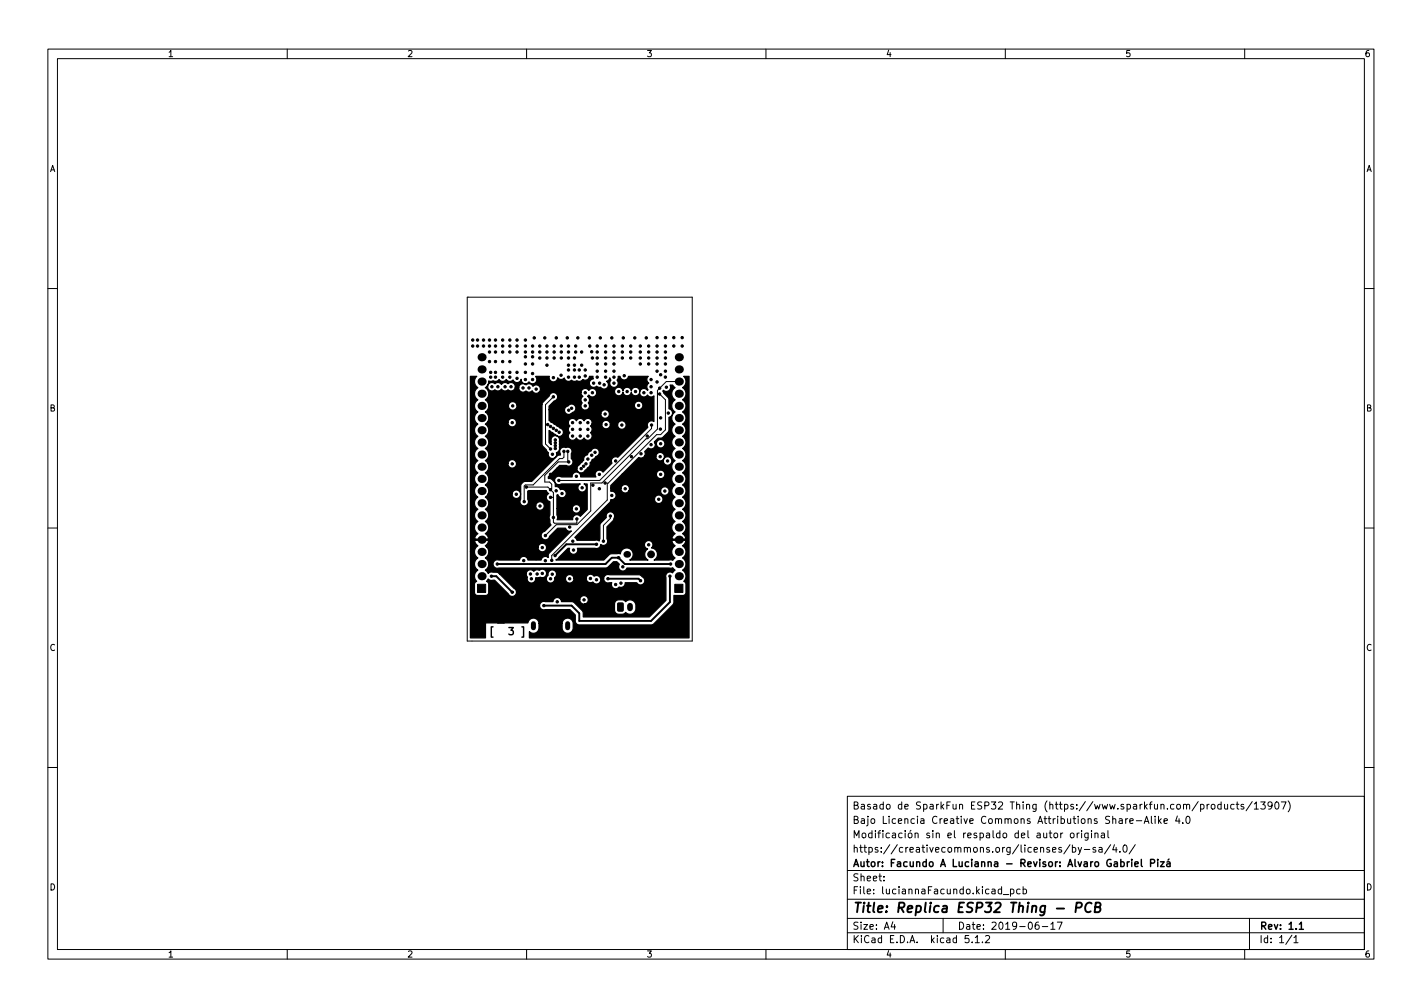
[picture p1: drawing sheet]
<svg xmlns="http://www.w3.org/2000/svg" width="297mm" height="210mm" viewBox="0 0 297 210" stroke-linecap="round" stroke-linejoin="round" font-family="sans-serif">
<defs><g id="words">
<text font-size="2.8" x="178" y="190.6">Title: Replica ESP32 Thing - PCB</text>
<g font-size="2.1">
<text x="102.4" y="132.6">[</text>
<text x="106.2" y="132.6">3</text>
<text x="109" y="132.6">]</text>
<text x="178" y="172">Bajo Licencia Creative Commons Attributions Share-Alike 4.0</text>
<text x="178" y="169">Basado de SparkFun ESP32 Thing (https://www.sparkfun.com/products/13907)</text>
<text x="178" y="178">https://creativecommons.org/licenses/by-sa/4.0/</text>
<text x="178" y="175">Modificación sin el respaldo del autor original</text>
<text x="178" y="184">Sheet:</text>
<text x="178" y="181">Autor: Facundo A Lucianna - Revisor: Alvaro Gabriel Pizá</text>
<text x="178" y="186.7">File: luciannaFacundo.kicad_pcb</text>
<text x="178" y="196.9">KiCad E.D.A. kicad 5.1.2</text>
<text x="178" y="194.1">Size: A4</text>
<text x="200" y="194.1">Date: 2019-06-17</text>
<text x="263" y="194.1">Rev: 1.1</text>
<text x="263" y="196.9">Id: 1/1</text>
</g>
<g font-size="1.8">
<text x="35" y="11.9">1</text>
<text x="85" y="11.9">2</text>
<text x="135" y="11.9">3</text>
<text x="185" y="11.9">4</text>
<text x="235" y="11.9">5</text>
<text x="285" y="11.9">6</text>
<text x="10.3" y="35.9">A</text>
<text x="285.3" y="35.9">A</text>
<text x="10.3" y="85.9">B</text>
<text x="285.3" y="85.9">B</text>
<text x="10.3" y="135.9">C</text>
<text x="285.3" y="135.9">C</text>
<text x="10.3" y="185.9">D</text>
<text x="285.3" y="185.9">D</text>
<text x="35" y="199.9">1</text>
<text x="85" y="199.9">2</text>
<text x="135" y="199.9">3</text>
<text x="185" y="199.9">4</text>
<text x="235" y="199.9">5</text>
<text x="285" y="199.9">6</text>
</g>
</g></defs>
<g fill="none" stroke="#000" stroke-width=".21">
<path d="M10 10.2h277v190.1h-277zM12 12.2h273v186.1h-273zM60 10.2v2M110 10.2v2M160 10.2v2M210 10.2v2M260 10.2v2M10 60.2h2M97.6 62h47v71.8h-47zM141.8 79.7h-2.6l-1.9 1.8v8.1l-2 2h-.3l-9.3 9.2h-2.3v5.9l-2.9 2.8h-4.3l-2.3 2.3M285 60.2h2M115.6 82.8l-1.7 1.7v8.2l1.1 1"/>
<path d="M117.8 94.2v1.2l-.3 .3h-.6l-5.5 5.5h-1.7l-.2 .3v3.2M118.6 94.2v2l.2 .2h-2.2l-2.8 2.8v1.4h1l.4 .5v.9l-.2 .2M136.1 88.7v.8l-10.8 10.8h-8.6M137.8 82.3l1.2 1.2v6.2l-1 1h-.8l-10.2 10.2h-.2v3.5l-11.6 11.6v1M10 110.2h2M109.9 101.7h4.6l1.1 1.1v6.2l.2 .2h4.6l.1-.9M115 103.8h.6M115.2 117h.1M127.5 107.7h.1M127.5 107.7v.5l-1.4 1.5v3.3M285 110.2h2M133.8 121.2h.1"/>
<path d="M10 160.2h2M177 166.3h108v32h-108zM220.3 174l.3-.1 .3 .3v.4l-.3 .3h-.3l-.2-.3zM221.6 173.9v1M222 173.9l-.4 .3M223.5 176.4l-1.3 1.9M223.7 174l.4-.1 .3 .3v.4l-.3 .3h-.4l-.1-.3zM224 177l.4-.1 .3 .3-.1 .7h-.6M224 176.4v1.5M225 173.9v1M225.2 176.9l.4 1M225.4 173.9l-.4 .3"/>
<path d="M225.9 176.9l-.5 1.4-.2 .1M225.9 173.4v.2M225.9 173.9v1M226.5 177.4h1.1M227.3 173.9v1.2l-.3 .3h-.4M227.3 174l-.4-.1-.3 .3 .1 .7h.6M228 173.4v.2M228 173.9v1M228.7 174.1l.2-.2 .4 .1 .1 .9M228.7 173.9v1M228.9 177l-.4-.1-.2 .2 .1 .3 .5 .1v.4h-.6M229.6 177h.5l.1 .9"/>
<path d="M230.1 174h.5l.1 .9M230.2 177.3l-.5 .1-.2 .2 .2 .3h.5M230.7 174.3l-.5 .1-.2 .2 .2 .3h.5M231.4 173.4v1.3l.2 .2M232 176.4l-1.3 1.9M232.8 176.4l-.4 1h1M233.1 176.9v1M233.9 177.8v.1M234.7 176.6l.2-.2a.8 .8 0 0 1 .6 .8 .8 .8 0 0 1-.6 .7l-.2-.1-.1-.4zM235.6 170.9l-.5 .3M236 171.4l.7-.1-.1-.3-.4-.1-.2 .2 .1 .8h.5M237.1 176.4l-1.2 1.9"/>
<path d="M237.4 171.4h1.1M239 171.9l.5-1.5 .5 1.5M239.1 171.5h.8M240.5 170.4v1.3l.2 .2M241.3 170.4v.2M241.3 170.9v1M242 170.4v1.5M242.1 171.4l.5 .5M242.6 170.9l-.6 .6M243.1 171.4l.8-.1-.1-.3-.4-.1-.3 .2 .1 .8h.6M245.9 170.4l-.3 1h.9M246.3 170.9v1"/>
<path d="M247.1 171.8v.1M247.9 170.6l.2-.2a.8 .8 0 0 1 .5 .8 .8 .8 0 0 1-.5 .7l-.2-.1-.2-.4zM252.1 167.9v1M252.6 167.9l-.5 .3M253.1 168l.4-.1 .3 .3v.4l-.3 .3h-.4l-.1-.3zM255.1 168l-.5-.1-.2 .3 .1 .7h.6M255.1 167.4v1.5M255.8 167.9l.1 1h.3l.2-.1M256.4 167.9v1M257.8 168l-.4-.1-.3 .3 .1 .7h.6M258.2 167.9h.6M258.4 167.4v1.3l.4 .2"/>
<path d="M259.8 168l-.4-.1-.2 .2 .1 .3 .5 .1v.4h-.6M261.6 167.4l-1.3 1.9M262 167.9l.4-.5v1.5M262 168.9h.9M263.4 167.4h.9l-.5 .6 .4 .1v.7l-.2 .1-.6-.1M265.7 168.1l-.3 .3h-.3l-.2-.3 .1-.6 .4-.1 .2 .2a.99 .99 0 0 1-.3 1.3h-.3M266.4 167.6l.2-.2a.8 .8 0 0 1 .6 .8 .8 .8 0 0 1-.6 .7l-.2-.1-.1-.4zM267.6 167.4h1l-.6 1.5M269.1 167.2a1.72 1.72 0 0 1 0 2.3M285 160.2h2M60 198.3v2M110 198.3v2"/>
<path d="M160 198.3v2M177 194.8h108M177 191.8h108M177 187.8h108M177 181.8h108M184.6 183.8v.1M184.6 183v.1M186.5 192.5l-.4 1h1M186.9 193v1M197 191.8v3M202.4 195.3h-.8v.7l.2-.1 .5 .1 .1 .2v.5l-.3 .1-.5-.1M203.1 196.7v.1"/>
<path d="M203.7 195.8l.4-.5v1.5M203.7 196.8h.9M205.2 196.7v.1M205.9 195.5l.5-.2 .3 .5-.9 1h.9M209.2 185.7l-.4-.1-.3 .3 .1 .7h.6M209.2 185.1v1.5M209.6 186.8h1.1M210 198.3v2M211.1 185.7l.4-.1 .3 .3-.2 .7h-.5M211.1 185.6v1.5M213.1 185.7l-.5-.1-.2 .3 .1 .7h.6M213.7 185.7l.4-.1 .3 .3-.1 .7h-.6"/>
<path d="M213.7 185.1v1.5M216.9 192.5l-.4 .1a1.01 1.01 0 0 0 0 1.4l.5-.1 .1-.5-.3-.3-.4 .1-.2 .2M217.7 193.5h1.2M219.5 193l.4-.5v1.5M219.5 194h.9M220.9 192.5h1l-.7 1.5M260 198.3v2M261 191.8v6.5M269.9 195.3l-1.3 1.9M270.3 195.8l.4-.5v1.5M270.3 196.8h.8"/>
</g>
<g fill="none" stroke="#000" stroke-width=".3">
<path d="M235.9 179.9l-.4 .3M236.4 179.4v.2M236.4 179.9v1M238.4 179.4v1.3l.2 .2M241.8 179.4v.2M241.8 179.9v1M242.4 179.9h.8l-.8 1h.8M244.2 179.4l-.2 .2M237.1 180.4l.7-.1-.1-.3-.4-.1-.2 .2v.8h.6M240.3 180.2l.8-.1 .1-.2-.1-.3-.8-.2v1.5M243.8 180h.5l.1 .9M244.4 180.3l-.5 .1-.2 .2 .2 .3h.5"/>
<path d="M271.4 193l.4-.5v1.5M271.4 194h.9"/>
</g>
<path d="M103.9 117.8h22.6l1.3-1.4h1.4l1.3 1.4h9.6M124.6 113.6h-6.3l-2.4 2.4M102.7 120.3h1l3.3 3.3M127 120.8h6.4l.4 .4M139.9 120.3v5.4l-3.9 3.9h-15v-1.6l-1.6-1.6h-5.8M224.8 189.5h.7l.3-.2a.51 .51 0 0 0-.1-.8h-.8l-.2 2M228 188.7a.88 .88 0 0 0-1-.1 .88 .88 0 0 0-.3 1 .69 .69 0 0 0 .3 .8 .69 .69 0 0 0 .8-.1M228.8 189.4h.7l.3-.2 .1-.4-.1-.2-.9-.1-.2 2h.7l.3-.2a.53 .53 0 0 0 0-.8l-.2-.1" fill="none" stroke="#000" stroke-width=".4"/>
<g fill="#000" stroke="#000" stroke-width=".21">
<path d="M99.8 122h1.6v1.7h-1.6zM129.1 125.9l1.1 .1-.1 1.6-1.1-.1zM140.9 122h1.7v1.7h-1.7z"/>
<circle cx="98.7" cy="71" r=".25"/>
<circle cx="98.7" cy="72.2" r=".25"/>
<circle cx="99.7" cy="71" r=".25"/>
<circle cx="99.7" cy="72.2" r=".25"/>
<circle cx="101" cy="71" r=".25"/>
<circle cx="101" cy="72.2" r=".25"/>
<circle cx="102.2" cy="75.5" r=".25"/>
<circle cx="102.2" cy="73.5" r=".25"/>
<circle cx="102.2" cy="71" r=".25"/>
<circle cx="102.3" cy="72.2" r=".25"/>
<circle cx="102.5" cy="78.7" r=".25"/>
<circle cx="102.5" cy="77.7" r=".25"/>
<circle cx="103.5" cy="78.7" r=".25"/>
<circle cx="103.5" cy="75.5" r=".25"/>
<circle cx="103.5" cy="73.5" r=".25"/>
<circle cx="103.5" cy="77.7" r=".25"/>
<circle cx="103.5" cy="71" r=".25"/>
<circle cx="103.5" cy="72.2" r=".25"/>
<circle cx="105" cy="78.7" r=".25"/>
<circle cx="105" cy="75.5" r=".25"/>
<circle cx="105" cy="73.5" r=".25"/>
<circle cx="105" cy="77.7" r=".25"/>
<circle cx="105" cy="71" r=".25"/>
<circle cx="105" cy="72.2" r=".25"/>
<circle cx="106.5" cy="78.7" r=".25"/>
<circle cx="106.5" cy="75.5" r=".25"/>
<circle cx="106.5" cy="73.5" r=".25"/>
<circle cx="106.5" cy="77.7" r=".25"/>
<circle cx="106.5" cy="71" r=".25"/>
<circle cx="106.5" cy="72.2" r=".25"/>
<circle cx="108" cy="73.5" r=".25"/>
<circle cx="108" cy="77.7" r=".25"/>
<circle cx="108" cy="79" r=".25"/>
<circle cx="108" cy="71" r=".25"/>
<circle cx="108" cy="72.2" r=".25"/>
<circle cx="109.7" cy="73.5" r=".25"/>
<circle cx="109.7" cy="77.7" r=".25"/>
<circle cx="109.7" cy="74.5" r=".25"/>
<circle cx="109.7" cy="71" r=".25"/>
<circle cx="109.7" cy="76" r=".25"/>
<circle cx="109.7" cy="72.2" r=".25"/>
<circle cx="109.7" cy="79.2" r=".25"/>
<circle cx="111.2" cy="73.5" r=".25"/>
<circle cx="111.2" cy="74.5" r=".25"/>
<circle cx="111.2" cy="78" r=".25"/>
<circle cx="111.2" cy="76" r=".25"/>
<circle cx="111.3" cy="72.2" r=".25"/>
<circle cx="111.3" cy="79.2" r=".25"/>
<circle cx="111.6" cy="70.5" r=".25"/>
<circle cx="112.7" cy="74.7" r=".25"/>
<circle cx="112.7" cy="73.5" r=".25"/>
<circle cx="112.7" cy="72.2" r=".25"/>
<circle cx="113.8" cy="70.5" r=".25"/>
<circle cx="114.2" cy="74.7" r=".25"/>
<circle cx="114.2" cy="73.5" r=".25"/>
<circle cx="114.3" cy="76.2" r=".25"/>
<circle cx="114.3" cy="72.2" r=".25"/>
<circle cx="115.6" cy="78.8" r=".25"/>
<circle cx="115.7" cy="74.7" r=".25"/>
<circle cx="115.7" cy="73.5" r=".25"/>
<circle cx="115.7" cy="72.2" r=".25"/>
<circle cx="116.2" cy="70.5" r=".25"/>
<circle cx="117.2" cy="78.3" r=".25"/>
<circle cx="117.2" cy="74.7" r=".25"/>
<circle cx="117.2" cy="73.5" r=".25"/>
<circle cx="117.3" cy="72.2" r=".25"/>
<circle cx="118.5" cy="70.5" r=".25"/>
<circle cx="118.7" cy="78.7" r=".25"/>
<circle cx="118.7" cy="74.7" r=".25"/>
<circle cx="118.7" cy="73.5" r=".25"/>
<circle cx="118.7" cy="76.2" r=".25"/>
<circle cx="118.7" cy="77.2" r=".25"/>
<circle cx="118.7" cy="72.2" r=".25"/>
<circle cx="120" cy="78.7" r=".25"/>
<circle cx="120" cy="74.7" r=".25"/>
<circle cx="120" cy="76.2" r=".25"/>
<circle cx="120" cy="77.2" r=".25"/>
<circle cx="120.2" cy="73.5" r=".25"/>
<circle cx="120.2" cy="72.2" r=".25"/>
<circle cx="120.7" cy="70.5" r=".25"/>
<circle cx="121" cy="78.7" r=".25"/>
<circle cx="121" cy="77.2" r=".25"/>
<circle cx="121.5" cy="73.5" r=".25"/>
<circle cx="121.5" cy="76.2" r=".25"/>
<circle cx="122.2" cy="78.5" r=".25"/>
<circle cx="122.2" cy="77.2" r=".25"/>
<circle cx="123.1" cy="70.5" r=".25"/>
<circle cx="123.2" cy="72.2" r=".25"/>
<circle cx="123.6" cy="73.4" r=".25"/>
<circle cx="123.7" cy="74.7" r=".25"/>
<circle cx="124" cy="80" r=".25"/>
<circle cx="124.7" cy="78.7" r=".25"/>
<circle cx="124.7" cy="77.5" r=".25"/>
<circle cx="124.7" cy="74.7" r=".25"/>
<circle cx="124.7" cy="73.5" r=".25"/>
<circle cx="124.7" cy="76" r=".25"/>
<circle cx="124.7" cy="72.2" r=".25"/>
<circle cx="125.2" cy="80" r=".25"/>
<circle cx="125.4" cy="70.5" r=".25"/>
<circle cx="126.5" cy="78.7" r=".25"/>
<circle cx="126.5" cy="77.5" r=".25"/>
<circle cx="126.5" cy="74.7" r=".25"/>
<circle cx="126.5" cy="73.5" r=".25"/>
<circle cx="126.5" cy="76" r=".25"/>
<circle cx="126.5" cy="72.2" r=".25"/>
<circle cx="127.8" cy="70.5" r=".25"/>
<circle cx="128.2" cy="78.7" r=".25"/>
<circle cx="128.2" cy="74.7" r=".25"/>
<circle cx="128.2" cy="77.5" r=".25"/>
<circle cx="128.2" cy="73.5" r=".25"/>
<circle cx="128.2" cy="80" r=".25"/>
<circle cx="128.2" cy="76" r=".25"/>
<circle cx="128.3" cy="72.2" r=".25"/>
<circle cx="130" cy="74.7" r=".25"/>
<circle cx="130" cy="73.5" r=".25"/>
<circle cx="130" cy="72.2" r=".25"/>
<circle cx="130.2" cy="70.5" r=".25"/>
<circle cx="130.4" cy="78.4" r=".25"/>
<circle cx="131.8" cy="74.7" r=".25"/>
<circle cx="131.8" cy="73.5" r=".25"/>
<circle cx="131.8" cy="72.2" r=".25"/>
<circle cx="132.6" cy="70.5" r=".25"/>
<circle cx="133.8" cy="74.7" r=".25"/>
<circle cx="133.8" cy="73.5" r=".25"/>
<circle cx="133.8" cy="76" r=".25"/>
<circle cx="133.8" cy="72.2" r=".25"/>
<circle cx="135" cy="70.5" r=".25"/>
<circle cx="135.5" cy="74.7" r=".25"/>
<circle cx="135.5" cy="73.5" r=".25"/>
<circle cx="135.5" cy="76" r=".25"/>
<circle cx="135.5" cy="72.2" r=".25"/>
<circle cx="136" cy="79.2" r=".25"/>
<circle cx="137.2" cy="70.5" r=".25"/>
<circle cx="137.2" cy="77.5" r=".25"/>
<circle cx="137.2" cy="79.7" r=".25"/>
<circle cx="137.2" cy="74.7" r=".25"/>
<circle cx="137.2" cy="73.5" r=".25"/>
<circle cx="137.2" cy="76" r=".25"/>
<circle cx="137.2" cy="72.2" r=".25"/>
<circle cx="138" cy="78.2" r=".25"/>
<circle cx="139" cy="78.7" r=".25"/>
<circle cx="139" cy="70.5" r=".25"/>
<circle cx="139" cy="77.5" r=".25"/>
<circle cx="139" cy="74.7" r=".25"/>
<circle cx="139" cy="73.5" r=".25"/>
<circle cx="139" cy="76" r=".25"/>
<circle cx="139" cy="72.2" r=".25"/>
<circle cx="140.8" cy="70.5" r=".25"/>
<circle cx="140.8" cy="72.2" r=".25"/>
<circle cx="142.5" cy="70.5" r=".25"/>
<circle cx="142.5" cy="72.2" r=".25"/>
<circle cx="102.7" cy="80.7" r=".25"/>
<circle cx="104" cy="80.7" r=".25"/>
<circle cx="105.5" cy="80.7" r=".25"/>
<circle cx="106.7" cy="80.7" r=".25"/>
<circle cx="107" cy="96.8" r=".25"/>
<circle cx="107" cy="98.4" r=".25"/>
<circle cx="107" cy="88.2" r=".25"/>
<circle cx="107.1" cy="84.7" r=".25"/>
<circle cx="109.2" cy="81" r=".25"/>
<circle cx="110.5" cy="81" r=".25"/>
<circle cx="111.2" cy="89.6" r=".25"/>
<circle cx="112" cy="81.2" r=".25"/>
<circle cx="113.8" cy="80.4" r=".25"/>
<circle cx="114.4" cy="88.6" r=".25"/>
<circle cx="115" cy="93.7" r=".25"/>
<circle cx="115" cy="99" r=".25"/>
<circle cx="115" cy="89" r=".25"/>
<circle cx="115.4" cy="94.8" r=".25"/>
<circle cx="115.6" cy="82.8" r=".25"/>
<circle cx="115.6" cy="89.4" r=".25"/>
<circle cx="116" cy="91.8" r=".25"/>
<circle cx="116" cy="92.4" r=".25"/>
<circle cx="116" cy="93" r=".25"/>
<circle cx="116" cy="93.6" r=".25"/>
<circle cx="116.2" cy="89.8" r=".25"/>
<circle cx="116.8" cy="90.2" r=".25"/>
<circle cx="117.8" cy="94.2" r=".25"/>
<circle cx="118.4" cy="82.8" r=".25"/>
<circle cx="118.6" cy="94.2" r=".25"/>
<circle cx="118.8" cy="96.4" r=".25"/>
<circle cx="118.8" cy="85.6" r=".25"/>
<circle cx="119.4" cy="85.2" r=".25"/>
<circle cx="119.6" cy="91" r=".25"/>
<circle cx="119.6" cy="88.2" r=".25"/>
<circle cx="119.6" cy="89.6" r=".25"/>
<circle cx="120.4" cy="99.4" r=".25"/>
<circle cx="121.2" cy="91" r=".25"/>
<circle cx="121.2" cy="88.2" r=".25"/>
<circle cx="121.2" cy="89.6" r=".25"/>
<circle cx="121.4" cy="97.8" r=".25"/>
<circle cx="121.9" cy="97.3" r=".25"/>
<circle cx="122.2" cy="84.7" r=".25"/>
<circle cx="122.2" cy="83.5" r=".25"/>
<circle cx="122.2" cy="82" r=".25"/>
<circle cx="122.4" cy="85.9" r=".25"/>
<circle cx="122.4" cy="96.8" r=".25"/>
<circle cx="122.8" cy="95.8" r=".25"/>
<circle cx="122.8" cy="91" r=".25"/>
<circle cx="122.8" cy="89.6" r=".25"/>
<circle cx="122.8" cy="88.2" r=".25"/>
<circle cx="123.6" cy="95" r=".25"/>
<circle cx="123.7" cy="82" r=".25"/>
<circle cx="123.8" cy="85.8" r=".25"/>
<circle cx="124.3" cy="94.4" r=".25"/>
<circle cx="125.2" cy="88.4" r=".25"/>
<circle cx="125.2" cy="99" r=".25"/>
<circle cx="125.4" cy="83.8" r=".25"/>
<circle cx="126.2" cy="80.3" r=".25"/>
<circle cx="126.4" cy="86.4" r=".25"/>
<circle cx="126.6" cy="88.6" r=".25"/>
<circle cx="127.2" cy="94.1" r=".25"/>
<circle cx="127.6" cy="89.4" r=".25"/>
<circle cx="127.6" cy="81.6" r=".25"/>
<circle cx="128.6" cy="96.2" r=".25"/>
<circle cx="129.2" cy="81.7" r=".25"/>
<circle cx="129.9" cy="88.7" r=".25"/>
<circle cx="131" cy="81.7" r=".25"/>
<circle cx="131.9" cy="95.3" r=".25"/>
<circle cx="132.8" cy="81.7" r=".25"/>
<circle cx="133.4" cy="84.6" r=".25"/>
<circle cx="133.9" cy="94.7" r=".25"/>
<circle cx="134" cy="80.6" r=".25"/>
<circle cx="134.5" cy="82" r=".25"/>
<circle cx="135.2" cy="91" r=".25"/>
<circle cx="136" cy="80.7" r=".25"/>
<circle cx="136" cy="92.8" r=".25"/>
<circle cx="136" cy="82" r=".25"/>
<circle cx="136.1" cy="88.7" r=".25"/>
<circle cx="137.8" cy="82.3" r=".25"/>
<circle cx="137.8" cy="81" r=".25"/>
<circle cx="137.9" cy="95.3" r=".25"/>
<circle cx="137.9" cy="89.6" r=".25"/>
<circle cx="138" cy="99" r=".25"/>
<circle cx="138" cy="87.2" r=".25"/>
<circle cx="138" cy="92.6" r=".25"/>
<circle cx="139.2" cy="80.8" r=".25"/>
<circle cx="139.4" cy="96.2" r=".25"/>
<circle cx="139.6" cy="86.2" r=".25"/>
<circle cx="103.9" cy="117.8" r=".25"/>
<circle cx="107" cy="111.2" r=".25"/>
<circle cx="107.8" cy="103.2" r=".25"/>
<circle cx="109.4" cy="117" r=".25"/>
<circle cx="109.5" cy="104.7" r=".25"/>
<circle cx="110" cy="101.7" r=".25"/>
<circle cx="110.8" cy="119.8" r=".25"/>
<circle cx="112" cy="116.6" r=".25"/>
<circle cx="112.2" cy="119.8" r=".25"/>
<circle cx="112.8" cy="105.6" r=".25"/>
<circle cx="113.3" cy="119.7" r=".25"/>
<circle cx="113.3" cy="114.3" r=".25"/>
<circle cx="113.9" cy="117.1" r=".25"/>
<circle cx="113.9" cy="111.8" r=".25"/>
<circle cx="115" cy="102.2" r=".25"/>
<circle cx="115" cy="103.8" r=".25"/>
<circle cx="115.2" cy="114.4" r=".25"/>
<circle cx="115.3" cy="117" r=".25"/>
<circle cx="115.4" cy="119.9" r=".25"/>
<circle cx="115.6" cy="108" r=".25"/>
<circle cx="116" cy="116" r=".25"/>
<circle cx="116.2" cy="102.5" r=".25"/>
<circle cx="116.7" cy="100.3" r=".25"/>
<circle cx="117.4" cy="103" r=".25"/>
<circle cx="118.8" cy="101.8" r=".25"/>
<circle cx="119" cy="110" r=".25"/>
<circle cx="119.7" cy="113" r=".25"/>
<circle cx="119.8" cy="114.8" r=".25"/>
<circle cx="120.4" cy="106.2" r=".25"/>
<circle cx="120.5" cy="108.3" r=".25"/>
<circle cx="121.6" cy="101.8" r=".25"/>
<circle cx="123.9" cy="101.3" r=".25"/>
<circle cx="124.6" cy="113.6" r=".25"/>
<circle cx="125.2" cy="102" r=".25"/>
<circle cx="126.1" cy="113" r=".25"/>
<circle cx="126.4" cy="100.8" r=".25"/>
<circle cx="127.5" cy="107.7" r=".25"/>
<circle cx="127.8" cy="103.4" r=".25"/>
<circle cx="129.2" cy="116.4" r=".25"/>
<circle cx="130.1" cy="118.3" r=".25"/>
<circle cx="130.6" cy="102" r=".25"/>
<circle cx="135.5" cy="113.7" r=".25"/>
<circle cx="136" cy="115.7" r=".7"/>
<circle cx="137.6" cy="104.2" r=".25"/>
<circle cx="138.9" cy="102.5" r=".25"/>
<circle cx="140.1" cy="117.8" r=".25"/>
<circle cx="102.7" cy="120.3" r=".25"/>
<circle cx="107" cy="123.6" r=".25"/>
<circle cx="111" cy="120.8" r=".25"/>
<circle cx="113.6" cy="126.4" r=".25"/>
<circle cx="115" cy="120.8" r=".25"/>
<circle cx="116.4" cy="125.6" r=".25"/>
<circle cx="119" cy="120.8" r=".25"/>
<circle cx="122" cy="125.2" r=".25"/>
<circle cx="123.3" cy="120.8" r=".25"/>
<circle cx="124.6" cy="121" r=".25"/>
<circle cx="127" cy="120.8" r=".25"/>
<circle cx="128.6" cy="122" r=".25"/>
<circle cx="129.7" cy="121.8" r=".25"/>
<circle cx="133.8" cy="121.2" r=".25"/>
<circle cx="139.9" cy="120.3" r=".25"/>
</g>
<path d="M131.6 126.5v.5" fill="none" stroke="#000" stroke-width="1.2"/>
<g fill="#000">
<circle cx="100.6" cy="74.6" r=".85"/>
<circle cx="100.6" cy="77.1" r=".85"/>
<circle cx="100.6" cy="79.7" r=".85"/>
<circle cx="141.8" cy="74.6" r=".85"/>
<circle cx="141.8" cy="77.1" r=".85"/>
<circle cx="141.8" cy="79.7" r=".85"/>
<circle cx="100.6" cy="87.3" r=".85"/>
<circle cx="100.6" cy="94.9" r=".85"/>
<circle cx="100.6" cy="89.8" r=".85"/>
<circle cx="100.6" cy="97.4" r=".85"/>
<circle cx="100.6" cy="100" r=".85"/>
<circle cx="100.6" cy="82.2" r=".85"/>
<circle cx="100.6" cy="84.7" r=".85"/>
<circle cx="100.6" cy="92.4" r=".85"/>
<circle cx="141.8" cy="92.4" r=".85"/>
<circle cx="141.8" cy="82.2" r=".85"/>
<circle cx="141.8" cy="84.7" r=".85"/>
<circle cx="141.8" cy="94.9" r=".85"/>
<circle cx="141.8" cy="100" r=".85"/>
<circle cx="141.8" cy="89.8" r=".85"/>
<circle cx="141.8" cy="87.3" r=".85"/>
<circle cx="141.8" cy="97.4" r=".85"/>
<circle cx="100.6" cy="112.7" r=".85"/>
<circle cx="100.6" cy="102.5" r=".85"/>
<circle cx="100.6" cy="110.1" r=".85"/>
<circle cx="100.6" cy="107.6" r=".85"/>
<circle cx="100.6" cy="105.1" r=".85"/>
<circle cx="100.6" cy="117.8" r=".85"/>
<circle cx="100.6" cy="115.2" r=".85"/>
<circle cx="129.2" cy="116.4" r=".2"/>
<circle cx="130.9" cy="115.7" r=".7"/>
<circle cx="141.8" cy="115.2" r=".85"/>
<circle cx="141.8" cy="102.5" r=".85"/>
<circle cx="141.8" cy="107.6" r=".85"/>
<circle cx="141.8" cy="110.1" r=".85"/>
<circle cx="141.8" cy="112.7" r=".85"/>
<circle cx="141.8" cy="105.1" r=".85"/>
<circle cx="141.8" cy="117.8" r=".85"/>
<circle cx="100.6" cy="120.3" r=".85"/>
<circle cx="107" cy="123.6" r=".2"/>
<circle cx="141.8" cy="120.3" r=".85"/>
</g>
<path d="M111.4 130.2v.9M118.6 130.2v.9" fill="none" stroke="#000" stroke-width="1.1"/>
<path d="M98.3 78.6h1.2a1.49 1.49 0 0 0 .3 2.3 1.48 1.48 0 0 0 0 2.6 1.48 1.48 0 0 0 0 2.5 1.48 1.48 0 0 0 0 2.6 1.48 1.48 0 0 0 0 2.5 1.48 1.48 0 0 0 0 2.5 1.48 1.48 0 0 0 0 2.6 1.48 1.48 0 0 0 0 2.5 1.48 1.48 0 0 0 0 2.6 1.48 1.48 0 0 0 0 2.5 1.48 1.48 0 0 0 0 2.5 1.48 1.48 0 0 0 0 2.6 1.48 1.48 0 0 0 0 2.5l-.3 .3a.67 .67 0 0 0-.2 .9h2.6l.1-.4-.6-.8a1.49 1.49 0 0 0 0-2.5 1.48 1.48 0 0 0 0-2.6 1.48 1.48 0 0 0 0-2.5l.6-.7h5v.2a.89 .89 0 0 0 1.3 .7 .89 .89 0 0 0 0-1.6 .89 .89 0 0 0-1.3 .7h-5a1.48 1.48 0 0 0-.6-1.8 1.48 1.48 0 0 0 0-2.6 1.47 1.47 0 0 0 .5-1.9h4.2v.1a.89 .89 0 0 0 1.4 .7 .89 .89 0 0 0 0-1.5 .89 .89 0 0 0-1.4 .7h-4.2l-.5-.7a1.49 1.49 0 0 0 0-2.5 1.48 1.48 0 0 0 0-2.5 1.48 1.48 0 0 0 0-2.5l.4-.4h4.3a.89 .89 0 0 0 1.2 .9 .89 .89 0 0 0 .3-1.5 .89 .89 0 0 0-1.5 .4v.2h-4.3a1.48 1.48 0 0 0-.4-2.2l.6-.7 .1-.6h4.1a.89 .89 0 0 0 1 .9 .89 .89 0 0 0 .8-1.1h5.2v8.3l1.4 1.7a.89 .89 0 0 0 .8 1.2 .89 .89 0 0 0 .8-1.2 1.1 1.1 0 0 0 .7-1.4l-.1-1a.9 .9 0 0 0-.8-1.1 .9 .9 0 0 0-.9 1.2v.6l-.4-.4v-2.5l1.4 .8a.92 .92 0 0 0 1.5 0 .92 .92 0 0 0-.7-1.4l-1.8-1.1h3.6l.1 .5 .3 .2a.88 .88 0 0 0 0 1.4 .89 .89 0 0 0-.1 1.4 .89 .89 0 0 0 1.4-.3 .88 .88 0 0 0 .8 .5 .88 .88 0 0 0 .8-.5 .89 .89 0 0 0 1.4 .3 .89 .89 0 0 0-.1-1.4 .88 .88 0 0 0 0-1.4l.3-.3h2.1v.1a.89 .89 0 0 0 .9 .8 .89 .89 0 0 0 .9-.8h1.5v.1a.89 .89 0 0 0 1.4 .7 .89 .89 0 0 0 0-1.5 .89 .89 0 0 0-1.4 .7l-1.5-.1a.89 .89 0 0 0-.9-.8 .89 .89 0 0 0-.9 .8l-2-.1a.89 .89 0 0 0-.6-1.1 .89 .89 0 0 0-1.1 .5 .88 .88 0 0 0-.8-.5 .88 .88 0 0 0-.8 .5 .89 .89 0 0 0-1-.5 .89 .89 0 0 0-.7 .8h-3.6l-.4-.4v-2.2h3.2v.1a.89 .89 0 0 0 1.4 .7h6.2v.1a.89 .89 0 0 0 1.4 .7 .89 .89 0 0 0 0-1.5 .89 .89 0 0 0-1.4 .7h-6.2l.2-.3a.92 .92 0 0 0 .6-1.4 .92 .92 0 0 0-1.6 .1l-.4 .3-.2 .5h-3.2v-.8l1.2-1.1a.89 .89 0 0 0 .3-1.5 .89 .89 0 0 0-1.5 .5l-1.3 1.3-.2 .5h-5.2a.89 .89 0 0 0-1-.6 .89 .89 0 0 0-.8 .8h-4.1l-.3-.8-.4-.5a1.49 1.49 0 0 0 0-2.5l.5-.2a.96 .96 0 0 0 .5 .9 .96 .96 0 0 0 1-.2 .88 .88 0 0 0 1.4-.2 1 1 0 0 0 1.4 .2 .89 .89 0 0 0 1.4-.5h.8v.2a.97 .97 0 0 0 1.5 .6 .89 .89 0 0 0 1.3-.1 .88 .88 0 0 0 1.4 .3h8.8l.1 .5 .3 .3-.1 .1a1.06 1.06 0 0 0-.1 1.4 .89 .89 0 0 0 .4 1.4 .89 .89 0 0 0 1.1-1h9.4v.1a.89 .89 0 0 0 1.4 .7 .89 .89 0 0 0 0-1.5 .89 .89 0 0 0-1.4 .7h-9.4l-.2-.5a.88 .88 0 0 0-.2-1.4l.3-.2 .1 .1a.89 .89 0 0 0 1.3 0 .89 .89 0 0 0-.1-1.3 .89 .89 0 0 0-1.3 .2 .89 .89 0 0 0-1-.4 .89 .89 0 0 0-.6 .8h-8.8l.1-.1a.89 .89 0 0 0-.1-1.2 .89 .89 0 0 0-1.3 .1 .99 .99 0 0 0-1.5-.4 .89 .89 0 0 0-1.4 .6l-.8-.1a.96 .96 0 0 0-.5-.9 .96 .96 0 0 0-1 .2 .88 .88 0 0 0-1.3 .2 1 1 0 0 0-1.5-.2 .89 .89 0 0 0-1.4 .6h-.2l.3-.5 .1-.7h1a.88 .88 0 0 0 1.1-.3 .88 .88 0 0 0 1.6 0 .88 .88 0 0 0 1.4 .1 .88 .88 0 0 0 .9 .6 .88 .88 0 0 0 .8-.7 .89 .89 0 0 0 .6 .9 .89 .89 0 0 0 1-.4 .92 .92 0 0 0 1.3 .2 .92 .92 0 0 0 .1-1.3h2.8a.89 .89 0 0 0 .8 1.1 .89 .89 0 0 0 1-.8 .88 .88 0 0 0 1.4 0 .97 .97 0 0 0 1.5 .5l.5 .2 .7-.1a1.12 1.12 0 0 0 1.2-.2 .89 .89 0 0 0 1.3-.7h.8v.5a.92 .92 0 0 0-.7 1.3 .92 .92 0 0 0 1.5 .3l.8 .2a.89 .89 0 0 0 1.4 0 .89 .89 0 0 0-.2-1.3l.5-.3 .2-.4 .2 .4a.91 .91 0 0 0 .4 1.5 .91 .91 0 0 0 1.1-1.1l-.2-.3 .2-.4v-.4h.4a.89 .89 0 0 0 .9 .7 .89 .89 0 0 0 .9-.7h4.1l-.1 .1a.88 .88 0 0 0 .2 1.3 1 1 0 0 0-.2 1.4h-.1a.89 .89 0 0 0-.9-.3 .89 .89 0 0 0-.7 .7 .89 .89 0 0 0-.7-.9 .89 .89 0 0 0-1 .7 .89 .89 0 0 0-.9-.7 .89 .89 0 0 0-.9 .7 .89 .89 0 0 0-1.3-.6 .89 .89 0 0 0 0 1.5 .89 .89 0 0 0 1.3-.6 .89 .89 0 0 0 .9 .7 .89 .89 0 0 0 .9-.7 .88 .88 0 0 0 .8 .7 .88 .88 0 0 0 .9-.7 .89 .89 0 0 0 .6 .9 .89 .89 0 0 0 1-.3 .88 .88 0 0 0 1.4 .2l-.1 5.3a.89 .89 0 0 0-1 .1 .89 .89 0 0 0-.2 1.1l-6.3 6.3a.89 .89 0 0 0-1 .1 .89 .89 0 0 0-.2 1.1l-1.8 1.9-.1-.1a.89 .89 0 0 0-1.2-.2 .89 .89 0 0 0-.2 1.3l-3.2-.1a.89 .89 0 0 0-.9-.9 .89 .89 0 0 0-.9 1l-2.3-.1a.89 .89 0 0 0-1.4 .9 .89 .89 0 0 0 1.4 .7h4a.89 .89 0 0 0-.3 1.3 .89 .89 0 0 0 1.4 0 .89 .89 0 0 0-.3-1.3h.7v5.3l-1.5 1.4a.89 .89 0 0 0-1.1-.3 .89 .89 0 0 0-.5 1h-3.2l.1-.5-.2-.4v-1.4h3.2a.89 .89 0 0 0 1.2 .9 .89 .89 0 0 0 .3-1.5 .89 .89 0 0 0-1.5 .4v.2h-3.2v-2.9h.2a.89 .89 0 0 0 1.2 .6 .89 .89 0 0 0 .5-1.2 .89 .89 0 0 0-1.2-.5 .88 .88 0 0 0-1-.6l-.1-.9-.7-.7-.7-.1v-.3l1.8-1.8h4.2a.93 .93 0 0 0 .8 .9 .93 .93 0 0 0 1-.6l.4-.4a.88 .88 0 0 0 .6-1.1l.2-.2a.67 .67 0 0 1 .7-.7l.4-.4a.92 .92 0 0 0 .3-1.5 .92 .92 0 0 0-1.6 .4l-.4 .3-.2 .5a.89 .89 0 0 0-.8 1.1l-1.2 1.2-.2 .5h-4.2l.6-.6h1.4a.89 .89 0 0 0 1.2-.2 .89 .89 0 0 0-.2-1.3l.1-1a.89 .89 0 0 0-.2-1.1 .89 .89 0 0 0-1-.1 .89 .89 0 0 0-1.1 .2 .89 .89 0 0 0 0 1v.3l-.7 .2-5.3 5.3h-1.5l-.6 .5-.2 .5-.1 2.8a.89 .89 0 0 0 .1 1 .89 .89 0 0 0 1.1 .3h2v.1a.89 .89 0 0 0 1.4 .7 .89 .89 0 0 0 0-1.5 .89 .89 0 0 0-1.4 .7l-2-.1a.88 .88 0 0 0 .3-1.2v-1.8l.2-.1h3.7l.5 .6a.88 .88 0 0 0-.5 1 .88 .88 0 0 0 .8 .7v2.9l-.2 .5 .2 1.1 .2 .4-1.3 1.4a.89 .89 0 0 0-.5 1.5 .89 .89 0 0 0 1.5-.5l1.7-1.7h1.6a.88 .88 0 0 0 1.2 .6l-4.6 4.6-.2 .9a.89 .89 0 0 0-1.5 .5h-2.7v-.1a.89 .89 0 0 0-1-.6 .89 .89 0 0 0-.8 .7h-4.4a.89 .89 0 0 0-1.1 .9 .89 .89 0 0 0 1.2 .8h22.3l.4-.1 1.2-1.2h.8l.5 .5-.1 .1a.89 .89 0 0 0 .5 1.3 .89 .89 0 0 0 1.2-.6l9.2 .1 .3-.2 .5 .5-.5 .6-.1-.1a.89 .89 0 0 0-1 .1 .89 .89 0 0 0-.3 1v4.8l-3.4 3.4h-13.9l-.1-1.2-1.8-1.8-.5-.2h-2.1l-.2-.4h4v.1a.88 .88 0 0 0 1 .8h6.3v1.3a.89 .89 0 0 0 .8 .9l.9-.1 .6-.3a1.24 1.24 0 0 0 1.3 .3 1.24 1.24 0 0 0 .8-1.1 1.35 1.35 0 0 0-.3-1.4 1.35 1.35 0 0 0-1.4-.4l-.4 .3-.6-.3-.9-.1a.89 .89 0 0 0-.8 .9h-6.3h.2a.89 .89 0 0 0 .3-1.5 .89 .89 0 0 0-1.5 .6l-4-.1a.89 .89 0 0 0-1-.3 .89 .89 0 0 0-.6 .8h-1.6a.89 .89 0 0 0-1.2 .9 .89 .89 0 0 0 1.2 .8h5.2l1.1 1.1v1.2a.83 .83 0 0 0 .8 .9h15.2l.4-.3 4-4 .2-.5v-1.4h1.8a.64 .64 0 0 0 .7-.6v-1.8l-.5-.5a1.48 1.48 0 0 0-.2-2.4 1.48 1.48 0 0 0 0-2.5 1.48 1.48 0 0 0 0-2.5l.3-.3a.67 .67 0 0 0 .2-.9h-2.6l-.1 .4 .6 .8a1.49 1.49 0 0 0 0 2.5l-.5 .5-.3-.1h-3.6a1.34 1.34 0 0 0 .7-1.4 1.34 1.34 0 0 0-1.2-1.1 .89 .89 0 0 0-.1-1.4 .89 .89 0 0 0-1.3 .4 .89 .89 0 0 0 .6 1.2 1.34 1.34 0 0 0 .1 2.3h-3.9h.2a1.34 1.34 0 0 0-.1-2.3 1.34 1.34 0 0 0-2 1.1h-2.1l-1.4 1.2h-10l2.5-2.4h.4l-.1 .1a.89 .89 0 0 0 1 1.1 .89 .89 0 0 0 .7-1.2h3.7a.88 .88 0 0 0 1.2-.8 .89 .89 0 0 0 1.1 0 .89 .89 0 0 0 .2-1.2v-2.5l1.3-1.3a1.16 1.16 0 0 0-.5-1.8 .89 .89 0 0 0-.9 1.1l-1.3 1.4-.1 3.1-.1 .5-.5-.2h-4.2l-.4-.6 7.3-7.3 .2-.6 .7-.1h8.4v.1a.89 .89 0 0 0 1.4 .7 .89 .89 0 0 0 0-1.5 .89 .89 0 0 0-1.4 .7l-8.3-.1a.89 .89 0 0 0 .2-1.1 .89 .89 0 0 0-1-.4v-.6h2.1a.89 .89 0 0 0 .7 .9 .89 .89 0 0 0 1-.5h6.6v.2a.89 .89 0 0 0 1.3 .7 .89 .89 0 0 0 0-1.5 .89 .89 0 0 0-1.3 .6h-6.6l.1-.1a.89 .89 0 0 0-.7-1.1 .89 .89 0 0 0-1.1 .8h-2.1v-.6l2.4-2.4h7.1a.89 .89 0 0 0 1.2 .9 .89 .89 0 0 0 .3-1.5 .89 .89 0 0 0-1.5 .4v.2h-7.1l3.5-3.5a.88 .88 0 0 0 1.1-.2h2.4v.1a.88 .88 0 0 0 1.3 .8h.3v.1a.89 .89 0 0 0 1.3 .7 .89 .89 0 0 0 0-1.5 .89 .89 0 0 0-1.3 .7l-.3-.1a.89 .89 0 0 0 .1-1.5 .89 .89 0 0 0-1.4 .7h-2.4l.2-.5-.1-.5 .7-.8a.89 .89 0 0 0 1.1 .1 .89 .89 0 0 0 .3-1h.3v.1a.89 .89 0 0 0 1.4 .7 .89 .89 0 0 0 0-1.5 .89 .89 0 0 0-1.4 .7h-.3l-.1-.3 .8-.8 .9-.1 1.3-1.4v-2.9a.89 .89 0 0 0 .8-.9 .89 .89 0 0 0-.8-.8v-2.1l-1-1.2-.3-.4 .2-.2a.89 .89 0 0 0 1.2 0 .89 .89 0 0 0 .2-1.1 1.05 1.05 0 0 1 1 .5 1.48 1.48 0 0 0 0 2.6 1.48 1.48 0 0 0 0 2.5 1.48 1.48 0 0 0 0 2.6 1.48 1.48 0 0 0 0 2.5 1.48 1.48 0 0 0 0 2.5 1.48 1.48 0 0 0 0 2.6 1.48 1.48 0 0 0 0 2.5 1.48 1.48 0 0 0 0 2.6 1.48 1.48 0 0 0 0 2.5 1.48 1.48 0 0 0 0 2.5 1.48 1.48 0 0 0 0 2.6 1.48 1.48 0 0 0 0 2.5l-.3 .3a.67 .67 0 0 0-.2 .9h2.6l.1-.4-.6-.8a1.49 1.49 0 0 0 0-2.5 1.48 1.48 0 0 0 0-2.6 1.48 1.48 0 0 0 0-2.5 1.48 1.48 0 0 0 0-2.5 1.48 1.48 0 0 0 0-2.6 1.48 1.48 0 0 0 0-2.5 1.48 1.48 0 0 0 0-2.6 1.48 1.48 0 0 0 0-2.5 1.48 1.48 0 0 0 0-2.5 1.48 1.48 0 0 0 0-2.6 1.48 1.48 0 0 0 0-2.5 1.48 1.48 0 0 0 0-2.6 1.48 1.48 0 0 0 .2-2.3h1.1v54.6h-33.3v-1.3a1.16 1.16 0 0 0 1.2 .3 1.16 1.16 0 0 0 .8-1.1v-.9h4.8v1.1a1.16 1.16 0 0 0 1.3 .9 1.16 1.16 0 0 0 1-1.1v-1.1a1.16 1.16 0 0 0-1.2-.9 1.16 1.16 0 0 0-1.1 1.1h-4.8v-.2a1.16 1.16 0 0 0-1.2-.9 1.16 1.16 0 0 0-1.1 1h-8.9v3.1h-3.1v-18h.8l.1 .6 .6 .7a1.49 1.49 0 0 0 0 2.5 1.48 1.48 0 0 0-.2 2.4l-.5 .5v1.8a.64 .64 0 0 0 .7 .6h1.8l.4-.2 .1-2.2-.5-.5 .4-.5 .4 .3 .9-.1 2.9 2.9a.89 .89 0 0 0 1.4 .3 .89 .89 0 0 0-.2-1.5l-3.1-3h5.6l.2 .6a.93 .93 0 0 0 .7 1.3 .93 .93 0 0 0 1.1-.9h2.2v.1a.89 .89 0 0 0 1 .8 .89 .89 0 0 0 .8-.9h2.2v.1a.89 .89 0 0 0 1 .8 .89 .89 0 0 0 .8-1h2.6v.2a.89 .89 0 0 0 1.3 .6 .89 .89 0 0 0 1.2 .4 .89 .89 0 0 0 .4-1.2h.7v.2a.88 .88 0 0 0 1.2 .8h.5l-.1 .1a.89 .89 0 0 0 .5 1 .89 .89 0 0 0 1.1-.2 .89 .89 0 0 0 1.3-.9h2.4l.1 .1a.93 .93 0 0 0 1.5-.2 .93 .93 0 0 0-.6-1.3l-.6-.3h-6.1a.88 .88 0 0 0-1.2 .7h-.7v-.1a.88 .88 0 0 0-1.3-.3 .89 .89 0 0 0-1-.4 .89 .89 0 0 0-.6 .8h-2.6v-.1a.89 .89 0 0 0-1-.6 .89 .89 0 0 0-.8 .8h-2.2v-.2a.91 .91 0 0 0-.3-1.6 .91 .91 0 0 0-1.2 1.2l-.3 .6h-2.2l.9-.3a.93 .93 0 0 0 1.2-.2 .93 .93 0 0 0-.1-1.2 .93 .93 0 0 0-1.3 0 .89 .89 0 0 0-1.1 .2 .89 .89 0 0 0-.9-.3 .89 .89 0 0 0-.7 .8h-5.6l-.5-.3-1.1-.1-.7 .3-.6-.7a1.48 1.48 0 0 0 0-2.5 1.48 1.48 0 0 0 .3-2.3h10.7v.2a.89 .89 0 0 0 1.4 .7 .89 .89 0 0 0 0-1.5 .89 .89 0 0 0-1.4 .6h-10.7l-.3-.2 .3-.3a.67 .67 0 0 0 .2-.9h-2.6l-.1 .2 .1 .5 .5 .5-.4 .4-.3 .8h-.8z" fill="#000" stroke="#000" stroke-width=".25"/>
<use href="#words"/>
</svg>
